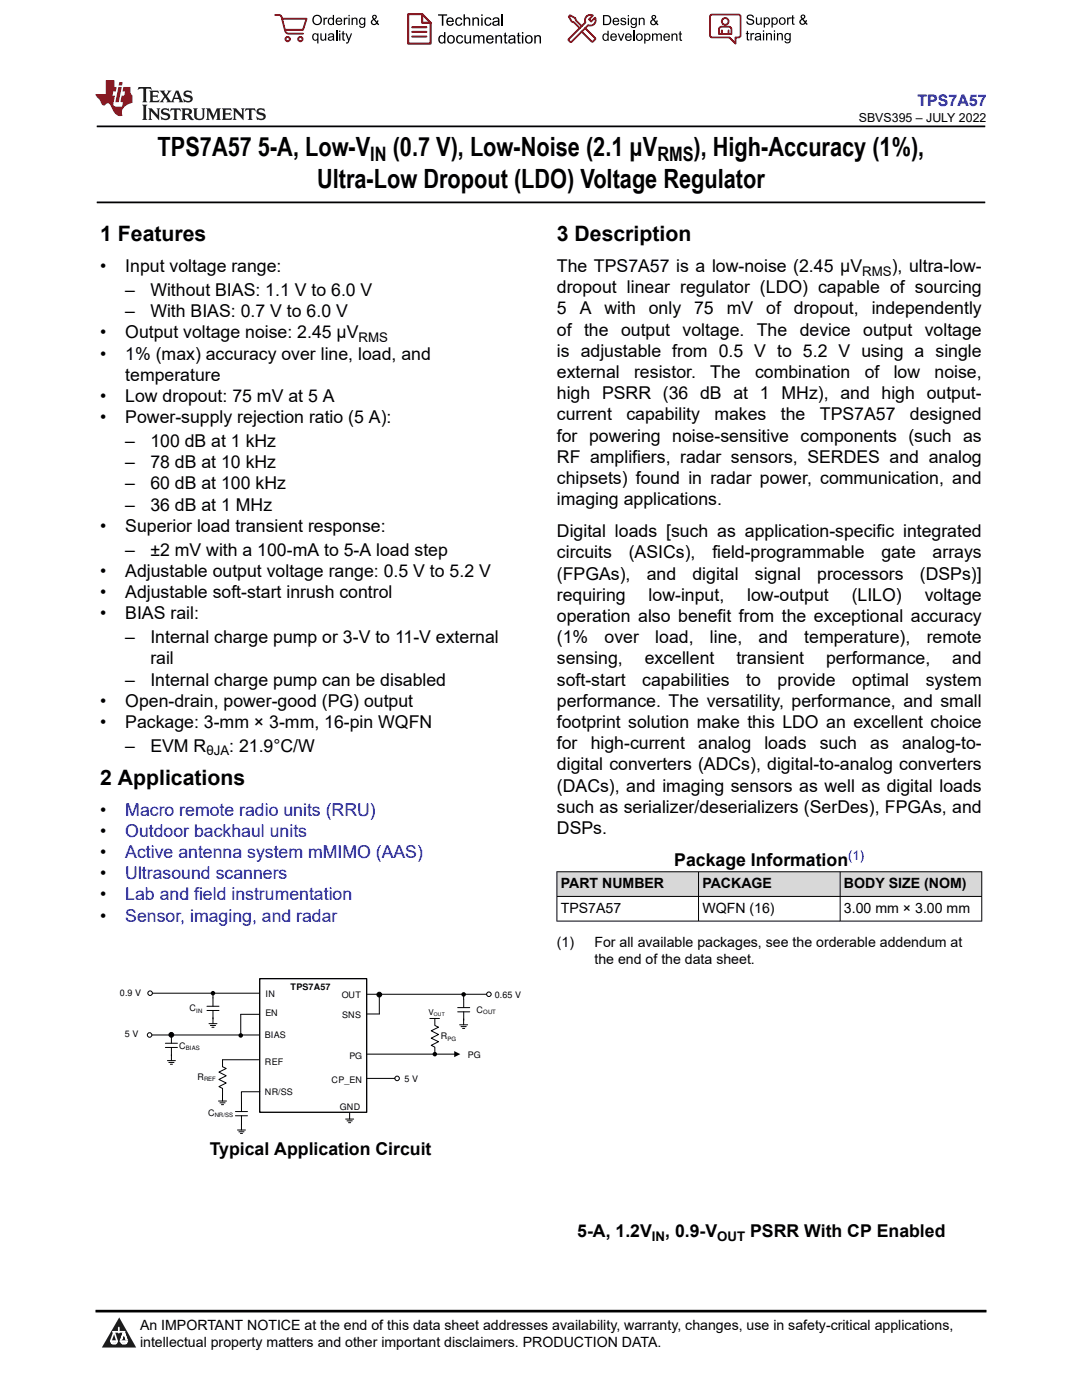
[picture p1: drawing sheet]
<svg xmlns="http://www.w3.org/2000/svg" width="216mm" height="279mm" viewBox="0 0 216 279" stroke-linecap="round" stroke-linejoin="round" font-family="sans-serif">
<defs><g id="words">
<g font-size="5.3">
<text x="31.5" y="31.2">TPS7A57 5-A, Low-V</text>
<text x="78.4" y="31.2">(0.7 V), Low-Noise (2.1 μV</text>
<text x="138.4" y="31.2">), High-Accuracy (1%),</text>
<text x="63.3" y="37.5">Ultra-Low Dropout (LDO) Voltage Regulator</text>
</g>
<g font-size="4.2">
<text x="20" y="48.1">1 Features</text>
<text x="111.1" y="48.1">3 Description</text>
<text x="20" y="156.6">2 Applications</text>
</g>
<g font-size="4">
<text x="73.9" y="32.2">IN</text>
<text x="131.2" y="32.2">RMS</text>
</g>
<g font-size="3.5">
<text x="20" y="54.3">•</text>
<text x="25" y="54.3">Input voltage range:</text>
<text x="25" y="59">–</text>
<text x="30" y="59">Without BIAS: 1.1 V to 6.0 V</text>
<text x="111.1" y="54.3">The TPS7A57 is a low-noise (2.45 µV</text>
<text x="111.1" y="58.5">dropout linear regulator (LDO) capable of sourcing</text>
<text x="177.9" y="54.3">), ultra-low-</text>
<text x="25" y="63.3">–</text>
<text x="30" y="63.3">With BIAS: 0.7 V to 6.0 V</text>
<text x="111.1" y="62.8">5</text>
<text x="115.7" y="62.8">A</text>
<text x="120.6" y="62.8">with</text>
<text x="129.5" y="62.8">only</text>
<text x="138.5" y="62.8">75</text>
<text x="145" y="62.8">mV</text>
<text x="152.9" y="62.8">of dropout,</text>
<text x="173.9" y="62.8">independently</text>
<text x="20" y="71.7">•</text>
<text x="20" y="67.5">•</text>
<text x="25" y="71.7">1% (max) accuracy over line, load, and</text>
<text x="25" y="67.5">Output voltage noise: 2.45 μV</text>
<text x="111.1" y="67">of the</text>
<text x="111.1" y="71.2">is adjustable from 0.5 V to 5.2 V using a single</text>
<text x="123.9" y="67">output</text>
<text x="136.2" y="67">voltage.</text>
<text x="151" y="67">The</text>
<text x="159.6" y="67">device</text>
<text x="172.2" y="67">output</text>
<text x="184.5" y="67">voltage</text>
<text x="25" y="76">temperature</text>
<text x="111.1" y="75.5">external</text>
<text x="126.5" y="75.5">resistor.</text>
<text x="141.7" y="75.5">The</text>
<text x="150.7" y="75.5">combination</text>
<text x="172.5" y="75.5">of</text>
<text x="178.3" y="75.5">low</text>
<text x="186.5" y="75.5">noise,</text>
<text x="20" y="80.2">•</text>
<text x="25" y="80.2">Low dropout: 75 mV at 5 A</text>
<text x="111.1" y="79.7">high PSRR (36 dB at 1 MHz), and high output-</text>
<text x="111.1" y="83.9">current</text>
<text x="125" y="83.9">capability</text>
<text x="142.6" y="83.9">makes</text>
<text x="155.8" y="83.9">the</text>
<text x="163.6" y="83.9">TPS7A57</text>
<text x="181.6" y="83.9">designed</text>
<text x="20" y="84.4">•</text>
<text x="25" y="84.4">Power-supply rejection ratio (5 A):</text>
<text x="25" y="89.2">–</text>
<text x="30" y="89.2">100 dB at 1 kHz</text>
<text x="111.1" y="88.2">for powering noise-sensitive components (such as</text>
<text x="25" y="93.4">–</text>
<text x="30" y="93.4">78 dB at 10 kHz</text>
<text x="111.1" y="92.4">RF amplifiers, radar sensors, SERDES and analog</text>
<text x="25" y="97.7">–</text>
<text x="25" y="101.9">–</text>
<text x="30" y="97.7">60 dB at 100 kHz</text>
<text x="30" y="101.9">36 dB at 1 MHz</text>
<text x="111.1" y="100.9">imaging applications.</text>
<text x="111.1" y="96.6">chipsets) found in radar power, communication, and</text>
<text x="20" y="106.1">•</text>
<text x="25" y="106.1">Superior load transient response:</text>
<text x="111.1" y="107.2">Digital loads [such as application-specific integrated</text>
<text x="25" y="110.9">–</text>
<text x="30" y="110.9">±2 mV with a 100-mA to 5-A load step</text>
<text x="111.1" y="111.4">circuits</text>
<text x="125.5" y="111.4">(ASICs),</text>
<text x="142.1" y="111.4">field-programmable</text>
<text x="175.9" y="111.4">gate</text>
<text x="186.1" y="111.4">arrays</text>
<text x="20" y="115.1">•</text>
<text x="20" y="119.4">•</text>
<text x="25" y="115.1">Adjustable output voltage range: 0.5 V to 5.2 V</text>
<text x="25" y="119.4">Adjustable soft-start inrush control</text>
<text x="111.1" y="115.7">(FPGAs),</text>
<text x="111.1" y="119.9">requiring</text>
<text x="129.1" y="115.7">and</text>
<text x="129.4" y="119.9">low-input,</text>
<text x="138.2" y="115.7">digital</text>
<text x="149.1" y="119.9">low-output</text>
<text x="150.6" y="115.7">signal</text>
<text x="163.1" y="115.7">processors</text>
<text x="169.9" y="119.9">(LILO)</text>
<text x="183.5" y="115.7">(DSPs)]</text>
<text x="184.5" y="119.9">voltage</text>
<text x="20" y="123.6">•</text>
<text x="25" y="123.6">BIAS rail:</text>
<text x="111.1" y="124.1">operation also benefit from the exceptional accuracy</text>
<text x="25" y="128.4">–</text>
<text x="30" y="128.4">Internal charge pump or 3-V to 11-V external</text>
<text x="111.1" y="128.4">(1%</text>
<text x="120.6" y="128.4">over</text>
<text x="130.7" y="128.4">load,</text>
<text x="141.6" y="128.4">line,</text>
<text x="151.4" y="128.4">and</text>
<text x="160.5" y="128.4">temperature),</text>
<text x="184.9" y="128.4">remote</text>
<text x="25" y="136.8">–</text>
<text x="30" y="132.6">rail</text>
<text x="30" y="136.8">Internal charge pump can be disabled</text>
<text x="111.1" y="132.6">sensing,</text>
<text x="111.1" y="136.8">soft-start</text>
<text x="128.2" y="136.8">capabilities</text>
<text x="128.6" y="132.6">excellent</text>
<text x="146.9" y="132.6">transient</text>
<text x="148.9" y="136.8">to</text>
<text x="155.2" y="136.8">provide</text>
<text x="164.8" y="132.6">performance,</text>
<text x="170" y="136.8">optimal</text>
<text x="184.7" y="136.8">system</text>
<text x="190" y="132.6">and</text>
<text x="20" y="141.1">•</text>
<text x="25" y="141.1">Open-drain, power-good (PG) output</text>
<text x="111.1" y="141.1">performance. The versatility, performance, and small</text>
<text x="20" y="145.3">•</text>
<text x="25" y="145.3">Package: 3-mm × 3-mm, 16-pin WQFN</text>
<text x="111.1" y="145.3">footprint solution make this LDO an excellent choice</text>
<text x="111.1" y="149.5">for</text>
<text x="117.9" y="149.5">high-current</text>
<text x="139.3" y="149.5">analog</text>
<text x="152.5" y="149.5">loads</text>
<text x="163.6" y="149.5">such</text>
<text x="173.7" y="149.5">as</text>
<text x="180" y="149.5">analog-to-</text>
<text x="25" y="150.1">–</text>
<text x="30" y="150.1">EVM R</text>
<text x="45.7" y="150.1">: 21.9°C/W</text>
<text x="111.1" y="153.8">digital converters (ADCs), digital-to-analog converters</text>
<text x="111.1" y="158">(DACs), and imaging sensors as well as digital loads</text>
<text x="20" y="162.8">•</text>
<text x="20" y="167">•</text>
<text x="111.1" y="166.5">DSPs.</text>
<text x="111.1" y="162.2">such as serializer/deserializers (SerDes), FPGAs, and</text>
<text x="20" y="171.2">•</text>
<text x="134.5" y="172.8">Package Information</text>
<text x="20" y="175.5">•</text>
<text x="20" y="179.7">•</text>
<text x="20" y="183.9">•</text>
<text x="41.9" y="230.4">Typical Application Circuit</text>
<text x="115.2" y="246.9">5-A, 1.2V</text>
<text x="132.7" y="246.9">, 0.9-V</text>
<text x="149.7" y="246.9">PSRR With CP Enabled</text>
</g>
<g font-size="3.5" fill="#00f">
<text x="25" y="162.8">Macro remote radio units (RRU)</text>
<text x="25" y="167">Outdoor backhaul units</text>
<text x="25" y="171.2">Active antenna system mMIMO (AAS)</text>
<text x="25" y="175.5">Ultrasound scanners</text>
<text x="25" y="179.7">Lab and field instrumentation</text>
<text x="25" y="183.9">Sensor, imaging, and radar</text>
</g>
<text font-size="3.2" fill="#00f" x="183.1" y="21.1">TPS7A57</text>
<g font-size="2.8">
<text x="111.9" y="177.3">PART NUMBER</text>
<text x="140.2" y="177.3">PACKAGE</text>
<text x="168.4" y="177.3">BODY SIZE (NOM)</text>
<text x="111.9" y="182.2">TPS7A57</text>
<text x="140.2" y="182.2">WQFN (16)</text>
<text x="168.4" y="182.2">3.00 mm × 3.00 mm</text>
<text x="111.1" y="189">(1)</text>
<text x="118.6" y="189">For all available packages, see the orderable addendum at</text>
<text x="118.6" y="192.4">the end of the data sheet.</text>
<text x="27.9" y="265.5">An IMPORTANT NOTICE at the end of this data sheet addresses availability, warranty, changes, use in safety-critical applications,</text>
<text x="27.9" y="268.9">intellectual property matters and other important disclaimers. PRODUCTION DATA.</text>
</g>
<g font-size="2.6">
<text x="172" y="55">RMS</text>
<text x="71.6" y="68.2">RMS</text>
<text x="41.2" y="150.8">θJA</text>
<text x="130.1" y="247.6">IN</text>
<text x="143.1" y="247.6">OUT</text>
</g>
<text font-size="2.6" fill="#00f" x="169.2" y="171.6">(1)</text>
<text font-size="2.5" x="171.4" y="24.3">SBVS395 – JULY 2022</text>
<g font-size="1.8">
<text x="58" y="197.6">TPS7A57</text>
<text x="23.9" y="198.8">0.9 V</text>
<text x="37.8" y="201.8">C</text>
<text x="52.9" y="198.9">IN</text>
<text x="52.9" y="202.8">EN</text>
<text x="68.2" y="199.1">OUT</text>
<text x="68.3" y="203.1">SNS</text>
<text x="95.1" y="202.1">C</text>
<text x="98.7" y="199.1">0.65 V</text>
<text x="24.9" y="206.9">5 V</text>
<text x="35.8" y="209.3">C</text>
<text x="52.8" y="207.1">BIAS</text>
<text x="88" y="207.4">R</text>
<text x="39.4" y="215.4">R</text>
<text x="52.8" y="212.6">REF</text>
<text x="69.7" y="211.3">PG</text>
<text x="80.7" y="215.9">5 V</text>
<text x="93.4" y="211.1">PG</text>
<text x="52.8" y="218.5">NR/SS</text>
<text x="66.2" y="216.2">CP_EN</text>
<text x="67.8" y="221.5">GND</text>
<text x="41.5" y="222.7">C</text>
</g>
<text font-size="1.6" x="85.5" y="202.6">V</text>
<g font-size="1.2">
<text x="39.2" y="202.1">IN</text>
<text x="96.4" y="202.4">OUT</text>
<text x="37.1" y="209.5">BIAS</text>
<text x="89.3" y="207.7">PG</text>
<text x="40.8" y="215.7">REF</text>
<text x="42.9" y="222.9">NR/SS</text>
</g>
<text font-size="1" x="86.6" y="202.8">OUT</text>
</g></defs>
<path d="M19.3 25.2h177.3M19.3 40.4h177.3" fill="none" stroke="#000" stroke-width=".35"/>
<g fill="#d8d8d8">
<path d="M111.1 174h84.8v4.9h-84.8z" fill-rule="evenodd"/>
<path d="M111.2 174h28.1v4.8h-28.1z" fill-rule="evenodd"/>
<path d="M139.4 174h28.2v4.8h-28.2z" fill-rule="evenodd"/>
<path d="M167.7 174h28.1v4.8h-28.1z" fill-rule="evenodd"/>
</g>
<g fill="none" stroke="#000" stroke-width=".2">
<path d="M111.1 174h84.9M111.1 178.9h84.9M111.1 173.9v10M139.4 173.9v10M167.6 173.9v10M195.9 173.9v10M30.4 198.2h21.4M42.5 198.2v2.6M73.2 198.4h23.9M75.7 198.4v4h-2.5M92.5 198.5v2.6M111.1 183.8h84.9"/>
<path d="M30.3 206.6h21.4M33 208.2h2.4M33 209h2.4M33.4 211.7h1.6M33.7 212h1M34 212.4h.4M34.2 206.5v1.7M34.2 209v2.7M41.3 200.8h2.4M41.3 201.7h2.4M41.7 204.3h1.6M42 204.7h1"/>
<path d="M42.3 205h.4M42.5 201.7v2.6M43.6 219.7h1.6M44.4 218.5v1.2M51.6 211.5h-7.2v1.4l.7 .3-1.4 .8 1.4 .7-1.4 .7 1.4 .7-1.4 .8 .7 .3v1.4M51.8 202.4h-3.8v4.2M51.8 217.9h-3.6v3.9M73.2 210.4h17.6M73.3 215.2h5.5M85.8 203.3h1.9M86.8 203.3v1.4l.7 .3-1.5 .7 1.5 .8-1.5 .7 1.5 .7-1.5 .7 .8 .4v1.4M91.3 201.1h2.4"/>
<path d="M91.3 201.9h2.4M91.7 204.5h1.6M92 204.9h1M92.3 205.2h.4M92.5 201.9v2.6M43.9 220.1h1M44.2 220.5h.4M47 221.8h2.4M47 222.7h2.4M47.4 225.5h1.6M47.7 225.9h1M48.2 222.7v2.8"/>
<path d="M69 223.3h1.6M69.2 223.7h1.1M69.6 224.1h.4M69.8 222.1v1.2"/>
<circle cx="30" cy="198.2" r=".45"/>
<circle cx="75.7" cy="198.5" r=".47"/>
<circle cx="97.6" cy="198.4" r=".45"/>
<circle cx="29.8" cy="206.6" r=".45"/>
<circle cx="34.2" cy="206.5" r=".47"/>
<circle cx="79.2" cy="215.2" r=".45"/>
</g>
<path d="M51.8 195.3h21.4v26.7h-21.4z" fill="none" stroke="#000" stroke-width=".26"/>
<g fill="#000">
<path d="M90.6 209.8l1.2 .6-1.2 .6z"/>
<circle cx="42.5" cy="198.2" r=".45"/>
<circle cx="75.7" cy="198.5" r=".47"/>
<circle cx="92.5" cy="198.5" r=".45"/>
<circle cx="34.2" cy="206.5" r=".47"/>
<circle cx="48" cy="206.6" r=".45"/>
<circle cx="86.8" cy="210.4" r=".45"/>
</g>
<path d="M0 0h215.9v23.8h-215.9z" fill-rule="evenodd" fill="#fff"/>
<path d="M27.7 17.4l-.2 .6 .5-.3h.6v.1v2.2l-.2 .4h1l-.2-.4v-2.2v-.1h.5l.5 .3-.1-.6zM29.8 18.1l.2 .4v1.5l-.2 .4h1.9l.1-.6a1.08 1.08 0 0 1-1.3 .2v-.7h.6l.4 .2v-.6l-.4 .2h-.6v-.6l.2-.1a1 1 0 0 1 1 .2l-.1-.5zM31.8 18.1l1 1.1-1 1.2h.9l-.2-.2 .4-.7 .5 .7-.2 .2h1.6l-.2-.2 .1-.4h1l.1 .4-.1 .2h.9l-.2-.3-.8-2h-.5l-1 2.2-.8-1.1 .9-1.1h-.8l.2 .2-.5 .7-.3-.7 .1-.2zM35.2 18.5l.4 1h-.8zM36.8 18.2a.65 .65 0 0 0-.2 .7 .65 .65 0 0 0 .6 .5l.7 .2 .1 .2a.79 .79 0 0 1-.7 .4 .79 .79 0 0 1-.7-.5l.1 .7 .2-.1a.93 .93 0 0 0 1.1 .1 .93 .93 0 0 0 .4-1 1.46 1.46 0 0 0-1.2-.6l-.1-.3a1.09 1.09 0 0 1 1.2 .2l-.2-.6-.1 .1-.6-.2zM28.4 20.9l.2 .4v2.3l-.2 .3h1l-.2-.3v-2.3l.2-.4zM29.6 21.6l.2 .4v1.6l-.2 .3h.8l-.3-.3v-1.4l1.7 1.8v-2l.2-.4h-.8l.2 .2 .1 1.1-1.2-1.3zM32.3 21.8a.65 .65 0 0 0-.2 .7 .65 .65 0 0 0 .7 .4l.6 .2 .1 .2a.79 .79 0 0 1-.7 .4 .79 .79 0 0 1-.7-.5l.1 .7 .2-.1a.93 .93 0 0 0 1.1 .1 .93 .93 0 0 0 .4-.9 1.46 1.46 0 0 0-1.2-.6l-.1-.4a1.09 1.09 0 0 1 1.2 .2l-.2-.6-.1 .1-.6-.1zM34.1 21.6l-.1 .7a.63 .63 0 0 1 .7-.4l.1 1.7-.3 .3h1l-.2-.3v-1.7a.66 .66 0 0 1 .8 .4l-.1-.7zM36.2 21.6l.2 .4v1.6l-.2 .3h.9l-.2-.2v-.7h.5l.1 .2a.79 .79 0 0 0 1.2 .6l-1-.9a.61 .61 0 0 0 .6-.6 .61 .61 0 0 0-.5-.6zM36.9 21.9h.2a.47 .47 0 0 1 .5 .1 .47 .47 0 0 1 .1 .5l-.2 .2h-.6zM38.5 21.6l.2 .2a2.27 2.27 0 0 0 .4 2 1.04 1.04 0 0 0 1.7-.7v-1.3l.2-.2h-.8l.2 .4v1.1a.6 .6 0 0 1-.6 .6 .6 .6 0 0 1-.6-.6v-1.1l.3-.4zM41.1 21.6l.2 .4v1.6l-.2 .3h.7l-.2-.3v-1.5l.9 1.9 .8-1.9v1.5l-.2 .3h1l-.3-.3v-1.6l.3-.4h-.8l-.7 1.5-.7-1.5zM44.3 21.6l.2 .4v1.6l-.2 .3h1.9l.1-.5a1.09 1.09 0 0 1-1.3 .1v-.6h.6l.4 .1v-.6l-.4 .2h-.6v-.6l.2-.1a1.01 1.01 0 0 1 1 .3l-.1-.6zM46.4 21.6l.3 .4v1.6l-.3 .3h.8l-.2-.3v-1.4l1.6 1.8v-2l.2-.4h-.7l.2 .2v1.1l-1.2-1.3zM49 21.6l-.1 .7a.63 .63 0 0 1 .8-.4v1.7l-.3 .3h1l-.2-.3v-1.7a.66 .66 0 0 1 .8 .4l-.1-.7zM51.4 21.8a.65 .65 0 0 0-.2 .7 .65 .65 0 0 0 .6 .4l.6 .2 .2 .2a.79 .79 0 0 1-.8 .4 .79 .79 0 0 1-.6-.5l.1 .7 .2-.1a.93 .93 0 0 0 1 .1 .93 .93 0 0 0 .5-.9 1.46 1.46 0 0 0-1.3-.6l-.1-.4a1.09 1.09 0 0 1 1.3 .2l-.2-.6-.2 .1-.5-.1z" fill="#231f20"/>
<path d="M21.1 16v2.8h-2.1l.1 .3 .9 1a.95 .95 0 0 0 .9 .9 .59 .59 0 0 1 .6-.4 .59 .59 0 0 1 .5 .4l.4 .8a1.59 1.59 0 0 0 2.1 1.3 1.61 1.61 0 0 1 1-2.2l1-.4-.1-1.5a1.59 1.59 0 0 1-.4-1.6h-1.4l-.2 .9h.5l-.1 .8h-.5l-.2 1v.2l.4 .1-.2 .9h-.6a.73 .73 0 0 1-1.1-.7l.3-1.5h-.5l.2-.8h.5l.2-.9h-.5v-1.4zM23.6 17.4l-.6 3h.7l.6-3zM23.8 16.4l-.1 .7h.7l.1-.7z" fill="#ed1c24"/>
<g fill="#000">
<path d="M62.3 4a1 1 0 0 1 2 0 1 1 0 0 1-2 0zM62.8 3.4a.78 .78 0 0 0-.1 1.1 .78 .78 0 0 0 1.1 .1 .78 .78 0 0 0 .1-1.1 .78 .78 0 0 0-1.1-.1z" fill-rule="evenodd"/>
<path d="M62.5 6.8l.4-.2 .4 .3v-.2h.2v2h-.2v-.7a.68 .68 0 0 1-.9-.1 .68 .68 0 0 1 0-.9zM62.6 7a.51 .51 0 0 0-.1 .6 .51 .51 0 0 0 .7 .2 .51 .51 0 0 0 .1-.7 .51 .51 0 0 0-.7-.1z" fill-rule="evenodd"/>
<path d="M64.5 3.5h.3v.3l.1-.3h.3l.1 .1-.1 .2a.32 .32 0 0 0-.3 0 .32 .32 0 0 0-.1 .4v.8h-.3z" fill-rule="evenodd"/>
<path d="M63.9 6.7h.3v.8a.36 .36 0 0 0 .3 .4 .36 .36 0 0 0 .4-.5v-.7h.2v1.4h-.2v-.2a.51 .51 0 0 1-.6 .2 .51 .51 0 0 1-.4-.5z" fill-rule="evenodd"/>
<path d="M65.6 3.7l.4-.2 .4 .2v-.7h.3v2h-.3v-.2a.7 .7 0 0 1-1-.1 .7 .7 0 0 1 .2-1zM65.8 3.8a.51 .51 0 0 0-.1 .7 .51 .51 0 0 0 .6 .2 .51 .51 0 0 0 .1-.7 .51 .51 0 0 0-.6-.2z" fill-rule="evenodd"/>
<path d="M65.6 6.8a.66 .66 0 0 1 .8-.1 .66 .66 0 0 1 .3 .8v.6h-.2l-.1-.2a.52 .52 0 0 1-.7 .2 .52 .52 0 0 1-.2-.6l.3-.2a.42 .42 0 0 0 .6-.3l-.3-.2-.3 .1-.1 .2h-.3zM65.7 7.6a.35 .35 0 0 0 .3 .4 .35 .35 0 0 0 .4-.4v-.2z" fill-rule="evenodd"/>
<path d="M67.7 6.1h.2v.3h-.2zM67.7 6.7h.2v1.4h-.2z" fill-rule="evenodd"/>
<path d="M67.1 3.7a.68 .68 0 0 1 .9-.1 .68 .68 0 0 1 .3 .7h-1.1a.42 .42 0 0 0 .3 .5 .42 .42 0 0 0 .5-.3h.3a.73 .73 0 0 1-1.1 .4 .73 .73 0 0 1-.1-1.2zM67.4 3.8l-.2 .3h.8l-.2-.4z" fill-rule="evenodd"/>
<path d="M68.6 3.5h.2v.3l.2-.3h.3l.1 .1-.1 .2a.32 .32 0 0 0-.4 0 .32 .32 0 0 0-.1 .4v.8h-.2z" fill-rule="evenodd"/>
<path d="M68.3 6.3l.3-.1v.5h.2v.1h-.2v.9l.3 .4a.36 .36 0 0 1-.4 0 .36 .36 0 0 1-.2-.4v-.9h-.1v-.1h.1z" fill-rule="evenodd"/>
<path d="M68.9 6.7h.3l.4 1.1 .4-1.1h.3l-.6 1.4a.51 .51 0 0 1-.6 .6l-.1-.3h.3l.2-.3z" fill-rule="evenodd"/>
<path d="M69.5 3h.3v.3h-.3zM69.5 3.5h.3v1.5h-.3z" fill-rule="evenodd"/>
<path d="M70.2 3.5h.2v.2a.52 .52 0 0 1 .6-.2 .52 .52 0 0 1 .3 .6v.9h-.2v-.9a.34 .34 0 0 0-.3-.4 .34 .34 0 0 0-.4 .3v1h-.2z" fill-rule="evenodd"/>
<path d="M71.8 3.7l.4-.2 .5 .2v-.2h.2v1.3a.64 .64 0 0 1-.5 .8 .64 .64 0 0 1-.7-.5h.2a.41 .41 0 0 0 .5 .2 .41 .41 0 0 0 .2-.5 .69 .69 0 0 1-.9-.1 .69 .69 0 0 1 .1-1zM72 3.8a.5 .5 0 0 0-.1 .7 .5 .5 0 0 0 .7 .1 .5 .5 0 0 0 .1-.6 .5 .5 0 0 0-.7-.2z" fill-rule="evenodd"/>
<path d="M74.4 3.1a.47 .47 0 0 1 .7 .1 .47 .47 0 0 1-.3 .7l.4 .4 .1-.3 .2 .1-.1 .4 .3 .3-.2 .2-.3-.3a.63 .63 0 0 1-1 .1 .63 .63 0 0 1 .3-1l-.3-.4zM74.5 3.4a.27 .27 0 0 0 .5 0 .27 .27 0 0 0-.5 0zM74.4 4.1a.4 .4 0 0 0 0 .6 .4 .4 0 0 0 .6-.1l-.4-.6z" fill-rule="evenodd"/>
<path d="M87.4 2.9h1.8v.2h-.7v2h-.3v-2h-.8z" fill-rule="evenodd"/>
<path d="M87.6 7.2l.5-.2 .5 .2v-.8h.3v2.3h-.3v-.2a.76 .76 0 0 1-1-.1 .76 .76 0 0 1-.1-1zM87.9 7.4a.58 .58 0 0 0-.2 .7 .58 .58 0 0 0 .8 .2 .58 .58 0 0 0 .1-.7 .58 .58 0 0 0-.7-.2z" fill-rule="evenodd"/>
<path d="M89.5 7.2a.81 .81 0 0 1 1.1 .1 .81 .81 0 0 1-.2 1.2 .81 .81 0 0 1-1.1-.2l-.1-.7zM89.6 7.4a.57 .57 0 0 0 0 .8 .57 .57 0 0 0 .8 0 .57 .57 0 0 0 0-.7 .57 .57 0 0 0-.8-.1z" fill-rule="evenodd"/>
<path d="M89.3 3.7a.77 .77 0 0 1 .9-.2 .77 .77 0 0 1 .4 .9h-1.3a.48 .48 0 0 0 .4 .5 .48 .48 0 0 0 .6-.3h.3a.83 .83 0 0 1-1.3 .4 .83 .83 0 0 1 0-1.3zM89.5 3.8l-.2 .4h1l-.3-.5z" fill-rule="evenodd"/>
<path d="M91 3.7a.7 .7 0 0 1 1.2 .3h-.2a.45 .45 0 0 0-.6-.3 .45 .45 0 0 0-.3 .6 .45 .45 0 0 0 .3 .6 .45 .45 0 0 0 .6-.4l.3 .1a.76 .76 0 0 1-1.1 .5 .76 .76 0 0 1-.3-1.1z" fill-rule="evenodd"/>
<path d="M91.2 7.2a.7 .7 0 0 1 1.2 .3l-.3 .1a.45 .45 0 0 0-.5-.4 .45 .45 0 0 0-.3 .7 .45 .45 0 0 0 .3 .6 .45 .45 0 0 0 .6-.4h.2a.76 .76 0 0 1-1 .5 .76 .76 0 0 1-.4-1.1z" fill-rule="evenodd"/>
<path d="M92.5 2.9h.3v.8a.59 .59 0 0 1 .7-.2 .59 .59 0 0 1 .3 .6v1h-.2v-1a.4 .4 0 0 0-.5-.4 .4 .4 0 0 0-.3 .5v.9h-.3z" fill-rule="evenodd"/>
<path d="M92.7 7h.2v.9a.41 .41 0 0 0 .5 .6 .41 .41 0 0 0 .3-.6v-.9h.3v1.7h-.3v-.3a.58 .58 0 0 1-.7 .3 .58 .58 0 0 1-.3-.7z" fill-rule="evenodd"/>
<path d="M94.3 3.5h.2v.2a.59 .59 0 0 1 .7-.2 .59 .59 0 0 1 .4 .6v1h-.3v-1a.41 .41 0 0 0-.4-.4 .41 .41 0 0 0-.4 .5v.9h-.2z" fill-rule="evenodd"/>
<path d="M94.4 7h.3v.3a.56 .56 0 0 1 1 0 .54 .54 0 0 1 .6-.3 .54 .54 0 0 1 .4 .5v1.2h-.3v-1.1a.34 .34 0 0 0-.3-.4 .34 .34 0 0 0-.4 .3v1.2h-.3v-1.1a.38 .38 0 0 0-.5-.3 .38 .38 0 0 0-.2 .5v.9h-.3z" fill-rule="evenodd"/>
<path d="M96 2.9h.3v.3h-.3zM96 3.5h.3v1.6h-.3z" fill-rule="evenodd"/>
<path d="M96.8 3.7a.7 .7 0 0 1 1.3 .3h-.3a.45 .45 0 0 0-.6-.3 .45 .45 0 0 0-.3 .6 .45 .45 0 0 0 .3 .6 .45 .45 0 0 0 .6-.4l.3 .1a.76 .76 0 0 1-1.1 .5 .76 .76 0 0 1-.3-1.1z" fill-rule="evenodd"/>
<path d="M97.2 7.2a.77 .77 0 0 1 .9-.1 .77 .77 0 0 1 .4 .8h-1.2a.48 .48 0 0 0 .3 .6 .48 .48 0 0 0 .6-.4l.3 .1a.83 .83 0 0 1-1.3 .3 .83 .83 0 0 1 0-1.3zM97.4 7.4l-.1 .3h.9l-.2-.4z" fill-rule="evenodd"/>
<path d="M98.8 7h.3v.3a.59 .59 0 0 1 .7-.3 .59 .59 0 0 1 .4 .7v1h-.3v-1a.41 .41 0 0 0-.5-.5 .41 .41 0 0 0-.3 .6v.9h-.3z" fill-rule="evenodd"/>
<path d="M98.4 3.7a.74 .74 0 0 1 1-.2 .74 .74 0 0 1 .3 .9v.7h-.3v-.2a.59 .59 0 0 1-.8 .3 .59 .59 0 0 1-.3-.8l1.1-.3a.42 .42 0 0 0-.4-.4 .42 .42 0 0 0-.5 .3h-.2zM98.6 4.5a.36 .36 0 0 0 .2 .5 .36 .36 0 0 0 .5-.2l.1-.5z" fill-rule="evenodd"/>
<path d="M100.7 6.6l.2-.1v.5h.3v.2h-.3v1l.1 .2h.2l.1 .3a.41 .41 0 0 1-.5-.1 .41 .41 0 0 1-.1-.4v-1h-.2v-.2h.2z" fill-rule="evenodd"/>
<path d="M101.6 7.2a.74 .74 0 0 1 .9-.2 .74 .74 0 0 1 .3 1l.1 .7h-.3v-.2a.59 .59 0 0 1-.8 .2 .59 .59 0 0 1-.3-.8l1-.3a.42 .42 0 0 0-.3-.4 .42 .42 0 0 0-.5 .3h-.3zM101.8 8.1a.36 .36 0 0 0 .1 .5 .36 .36 0 0 0 .5-.3l.2-.4z" fill-rule="evenodd"/>
<path d="M103.3 6.6l.3-.1v.5h.3v.2h-.3v1l.1 .2h.2v.3a.41 .41 0 0 1-.5-.1 .41 .41 0 0 1-.1-.4v-1h-.2v-.2h.2z" fill-rule="evenodd"/>
<path d="M104.1 6.4h.3v.3h-.3zM104.1 7h.3v1.7h-.3z" fill-rule="evenodd"/>
<path d="M105 7.2a.81 .81 0 0 1 1.1 .1 .81 .81 0 0 1-.1 1.2 .81 .81 0 0 1-1.2-.2v-.7zM105.2 7.4a.57 .57 0 0 0-.1 .8 .57 .57 0 0 0 .8 0 .57 .57 0 0 0 0-.7 .57 .57 0 0 0-.7-.1z" fill-rule="evenodd"/>
<path d="M106.6 7h.3v.3a.59 .59 0 0 1 .7-.3 .59 .59 0 0 1 .4 .7v1h-.3v-1a.41 .41 0 0 0-.5-.5 .41 .41 0 0 0-.3 .6v.9h-.3z" fill-rule="evenodd"/>
<path d="M120.3 3h.7a1 1 0 0 1 1 1 1 1 0 0 1-1 1h-.7zM120.6 3.2v1.6h.4a.77 .77 0 0 0 .7-.8 .77 .77 0 0 0-.7-.8z" fill-rule="evenodd"/>
<path d="M120.4 6.9l.4-.2 .4 .2v-.8h.3v2h-.3v-.1a.7 .7 0 0 1-.9-.2 .7 .7 0 0 1 .1-.9zM120.6 7a.51 .51 0 0 0-.1 .7 .51 .51 0 0 0 .6 .1 .51 .51 0 0 0 .1-.6 .51 .51 0 0 0-.6-.2z" fill-rule="evenodd"/>
<path d="M122 6.9a.68 .68 0 0 1 .8-.2 .68 .68 0 0 1 .3 .8h-1.1a.42 .42 0 0 0 .3 .5 .42 .42 0 0 0 .5-.3h.3a.73 .73 0 0 1-1.1 .3 .73 .73 0 0 1 0-1.1zM122.2 7l-.2 .3h.8l-.2-.4z" fill-rule="evenodd"/>
<path d="M122.4 3.7a.68 .68 0 0 1 .8-.1 .68 .68 0 0 1 .4 .8h-1.1a.42 .42 0 0 0 .3 .4 .42 .42 0 0 0 .5-.3l.3 .1a.73 .73 0 0 1-1.2 .3 .73 .73 0 0 1 0-1.2zM122.6 3.8l-.1 .3h.8l-.2-.3z" fill-rule="evenodd"/>
<path d="M123.9 3.7l.1-.1a.62 .62 0 0 1 .9 .3l-.2 .1a.29 .29 0 0 0-.3-.3 .29 .29 0 0 0-.3 .3l.1 .1a.58 .58 0 0 1 .6 .1 .58 .58 0 0 1 .1 .6 .67 .67 0 0 1-1.1-.2l.2-.1a.33 .33 0 0 0 .4 .4 .33 .33 0 0 0 .3-.4 .71 .71 0 0 1-.9-.6z" fill-rule="evenodd"/>
<path d="M123.3 6.7h.2l.4 1.2 .4-1.2h.3l-.6 1.4h-.2z" fill-rule="evenodd"/>
<path d="M125.3 3h.2v.3h-.2zM125.3 3.6h.2v1.4h-.2z" fill-rule="evenodd"/>
<path d="M124.9 6.9a.68 .68 0 0 1 .8-.2 .68 .68 0 0 1 .4 .8h-1.1a.42 .42 0 0 0 .3 .5 .42 .42 0 0 0 .5-.3h.3a.73 .73 0 0 1-1.2 .3 .73 .73 0 0 1 0-1.1zM125.1 7l-.1 .3h.8l-.2-.4z" fill-rule="evenodd"/>
<path d="M126 3.7l.4-.2 .4 .2v-.1h.3v1.2a.64 .64 0 0 1-.5 .8 .64 .64 0 0 1-.8-.5l.3 .1a.41 .41 0 0 0 .5 .2 .41 .41 0 0 0 .2-.6 .69 .69 0 0 1-.9-.1 .69 .69 0 0 1 .1-1zM126.2 3.9a.5 .5 0 0 0-.1 .6 .5 .5 0 0 0 .6 .2 .5 .5 0 0 0 .2-.7 .5 .5 0 0 0-.7-.1z" fill-rule="evenodd"/>
<path d="M126.9 7.4a.73 .73 0 0 1 1.4 0 .73 .73 0 0 1-1.4 0zM127.3 7a.5 .5 0 0 0-.1 .7 .5 .5 0 0 0 .7 0 .5 .5 0 0 0 0-.6 .5 .5 0 0 0-.6-.1z" fill-rule="evenodd"/>
<path d="M127.5 3.6h.2v.2a.52 .52 0 0 1 .6-.3 .52 .52 0 0 1 .3 .6v.9h-.2v-.9a.34 .34 0 0 0-.3-.4 .34 .34 0 0 0-.4 .3v1h-.2z" fill-rule="evenodd"/>
<path d="M128.5 6.7h.3v.2a.67 .67 0 0 1 .9 0 .67 .67 0 0 1 0 .9 .55 .55 0 0 1-.9 .2v.7h-.3zM128.9 7a.5 .5 0 0 0-.1 .7 .5 .5 0 0 0 .6 .1 .5 .5 0 0 0 .2-.6 .5 .5 0 0 0-.7-.2z" fill-rule="evenodd"/>
<path d="M130.1 6.7h.2v.2a.49 .49 0 0 1 .9 0l.4-.2a.42 .42 0 0 1 .5 .4v1h-.3v-.9a.3 .3 0 0 0-.2-.3 .3 .3 0 0 0-.4 .2v1h-.2v-.9a.33 .33 0 0 0-.5-.3 .33 .33 0 0 0-.2 .5v.7h-.2z" fill-rule="evenodd"/>
<path d="M130.1 3.1a.47 .47 0 0 1 .8 .1 .47 .47 0 0 1-.3 .7l.3 .4 .1-.2h.3l-.2 .5 .3 .3-.2 .2-.3-.3a.63 .63 0 0 1-1 .1 .63 .63 0 0 1 .3-1l-.2-.5zM130.2 3.5a.27 .27 0 0 0 .5 0 .27 .27 0 0 0-.5 0zM130.2 4.1a.4 .4 0 0 0 0 .7 .4 .4 0 0 0 .6-.2l-.5-.6z" fill-rule="evenodd"/>
<path d="M132.5 6.9a.68 .68 0 0 1 .9-.2 .68 .68 0 0 1 .3 .8h-1.1a.42 .42 0 0 0 .3 .5 .42 .42 0 0 0 .5-.3h.3a.73 .73 0 0 1-1.1 .3 .73 .73 0 0 1-.1-1.1zM132.7 7l-.1 .3h.8l-.2-.4z" fill-rule="evenodd"/>
<path d="M134 6.7h.2v.2a.52 .52 0 0 1 .6-.2 .52 .52 0 0 1 .4 .6v.8h-.3v-.8a.34 .34 0 0 0-.2-.4 .34 .34 0 0 0-.4 .2l-.1 1h-.2z" fill-rule="evenodd"/>
<path d="M135.6 6.3l.2-.1v.5h.3v.2h-.3v.8l.3 .4a.36 .36 0 0 1-.4 0 .36 .36 0 0 1-.1-.4v-.8h-.2v-.2h.2z" fill-rule="evenodd"/>
<path d="M149.2 3a.8 .8 0 0 1 1.2 .5h-.2a.44 .44 0 0 0-.5-.4 .44 .44 0 0 0-.4 .5l.2 .1a.9 .9 0 0 1 1 .8 .84 .84 0 0 1-.9 .5 .84 .84 0 0 1-.7-.7h.3a.52 .52 0 0 0 .5 .5 .52 .52 0 0 0 .5-.6l-.2-.1a.85 .85 0 0 1-1-.8z" fill-rule="evenodd"/>
<path d="M149 6.3l.3-.2v.5h.2v.2h-.2v.9l.2 .4a.36 .36 0 0 1-.4-.1 .36 .36 0 0 1-.1-.4v-.8h-.2v-.2h.2z" fill-rule="evenodd"/>
<path d="M149.7 6.6h.3v.2l.1-.2h.3l.1 .1-.1 .2a.32 .32 0 0 0-.3 0 .32 .32 0 0 0-.1 .4v.8h-.3z" fill-rule="evenodd"/>
<path d="M150.7 6.8a.66 .66 0 0 1 .9-.2 .66 .66 0 0 1 .3 .9v.6h-.2l-.1-.2a.52 .52 0 0 1-.7 .2 .52 .52 0 0 1-.2-.7l.2-.1a.42 .42 0 0 0 .7-.3l-.3-.2h-.3l-.1 .3-.3-.1zM150.9 7.5a.35 .35 0 0 0 .3 .5 .35 .35 0 0 0 .4-.4v-.3z" fill-rule="evenodd"/>
<path d="M150.8 3.5h.3v.8a.36 .36 0 0 0 .3 .5 .36 .36 0 0 0 .4-.5v-.8h.2v1.4h-.2v-.2a.51 .51 0 0 1-.6 .3 .51 .51 0 0 1-.4-.6z" fill-rule="evenodd"/>
<path d="M152.2 6.1h.3v.2h-.3zM152.2 6.6h.3v1.5h-.3z" fill-rule="evenodd"/>
<path d="M152.4 3.5h.2v.2a.67 .67 0 0 1 .9 0 .67 .67 0 0 1 .1 .9 .55 .55 0 0 1-1 .2v.7h-.2zM152.7 3.8a.5 .5 0 0 0-.1 .7 .5 .5 0 0 0 .7 .1 .5 .5 0 0 0 .1-.6 .5 .5 0 0 0-.7-.2z" fill-rule="evenodd"/>
<path d="M152.9 6.6h.2v.2a.52 .52 0 0 1 .6-.2 .52 .52 0 0 1 .3 .6v.9h-.2v-.9a.34 .34 0 0 0-.3-.4 .34 .34 0 0 0-.4 .2v1.1h-.2z" fill-rule="evenodd"/>
<path d="M153.9 3.5h.3v.2a.67 .67 0 0 1 .9 0 .67 .67 0 0 1 0 .9 .55 .55 0 0 1-.9 .2v.7h-.3zM154.3 3.8a.5 .5 0 0 0-.1 .7 .5 .5 0 0 0 .6 .1 .5 .5 0 0 0 .2-.6 .5 .5 0 0 0-.7-.2z" fill-rule="evenodd"/>
<path d="M154.4 6.1h.3v.2h-.3zM154.4 6.6h.3v1.5h-.3z" fill-rule="evenodd"/>
<path d="M155 6.6h.3v.2a.52 .52 0 0 1 .6-.2 .52 .52 0 0 1 .3 .6v.9h-.2v-.9a.34 .34 0 0 0-.3-.4 .34 .34 0 0 0-.4 .2v1.1h-.3z" fill-rule="evenodd"/>
<path d="M155.4 4.2a.75 .75 0 0 1 1.5 0 .75 .75 0 0 1-1.5 0zM155.8 3.8a.5 .5 0 0 0-.1 .7 .5 .5 0 0 0 .8 0 .5 .5 0 0 0 0-.7 .5 .5 0 0 0-.7 0z" fill-rule="evenodd"/>
<path d="M156.7 6.8l.4-.2 .5 .2v-.2h.2v1.3a.64 .64 0 0 1-.5 .7 .64 .64 0 0 1-.8-.4h.3a.41 .41 0 0 0 .5 .2 .41 .41 0 0 0 .2-.5 .69 .69 0 0 1-.9-.1 .69 .69 0 0 1 .1-1zM156.9 6.9a.5 .5 0 0 0-.1 .7 .5 .5 0 0 0 .6 .1 .5 .5 0 0 0 .2-.7 .5 .5 0 0 0-.7-.1z" fill-rule="evenodd"/>
<path d="M157.1 3.5h.2v.2l.1-.2h.3h.2l-.1 .3a.32 .32 0 0 0-.4 0 .32 .32 0 0 0-.1 .4v.7h-.2z" fill-rule="evenodd"/>
<path d="M158 3.1l.3-.1v.5h.2v.2h-.2v.8l.3 .4a.36 .36 0 0 1-.4 0 .36 .36 0 0 1-.2-.4v-.8h-.1v-.2h.1z" fill-rule="evenodd"/>
<path d="M159.9 3a.47 .47 0 0 1 .7 .1 .47 .47 0 0 1-.3 .7l.4 .5 .1-.3h.2l-.1 .5 .3 .3-.2 .2-.3-.3a.63 .63 0 0 1-1 .1 .63 .63 0 0 1 .3-1l-.3-.5zM160 3.4a.27 .27 0 0 0 .5 0 .27 .27 0 0 0-.5 0zM159.9 4.1a.4 .4 0 0 0 0 .6 .4 .4 0 0 0 .6-.2l-.4-.6z" fill-rule="evenodd"/>
</g>
<path d="M67.2 6.1v2M126.5 6.1v2" fill="none" stroke="#000" stroke-width=".25"/>
<g fill="none" stroke="#de0000" stroke-width=".37">
<path d="M54.9 3h.9a1.19 1.19 0 0 1 .6 1.2l.6 2.1a.85 .85 0 0 0 1 .4h2.5M56.3 3.7h4.9l-.7 2.2h-3.6M116.1 5.2l-1.2-1.1-.1-.5-1-.6-.3 .3 .6 1 .5 .2 1.1 1.1M116.8 5.6l1.9 2v.3l-.4 .4h-.3l-1.9-2zM116.8 5.6l.6-.6a1.07 1.07 0 0 0 1.2-.2 1.07 1.07 0 0 0 .1-1.3l-.7 .8-.5-.4 .8-.8a1.07 1.07 0 0 0-1.2 .2 1.07 1.07 0 0 0-.3 1.2l-3.3 3.3v.3l.3 .3h.2l2.1-2.1M141.7 3.1l.4-.2h5.3l.3 .2 .1 3.9-.2 .4-.8 .1v1.2l-1.3-1.2h-3.4l-.4-.2zM143.5 5.6l.5-.3 1.7 .1 .2 .5v.9h-2.4zM144 6.1v.7M145.4 6.1v.7"/>
<circle cx="57.4" cy="7.8" r=".44"/>
<circle cx="59.9" cy="7.8" r=".44"/>
<circle cx="144.7" cy="4.3" r=".67"/>
</g>
<path d="M100.2 2.9v2.2" fill="none" stroke="#000" stroke-width=".28"/>
<path d="M81.4 2.8h2.8v1.7h1.7v4.2h-4.5zM82.3 6.4h2.8M82.3 5.4h2.8M82.3 7.3h2.8M84.2 2.8l1.7 1.7" fill="none" stroke="#de0000" stroke-width=".42"/>
<path d="M0 261.4h215.9v18h-215.9z" fill-rule="evenodd" fill="#fff"/>
<path d="M23.8 262.9l3.4 6h-6.9z" fill="#231f20"/>
<path d="M22.1 267.7h1.3l-.4 .5h-.3a.55 .55 0 0 1-.6-.5z" fill-rule="evenodd" fill="#fff"/>
<path d="M22.1 267.7h1.3l-.4 .5h-.3a.55 .55 0 0 1-.6-.5z" fill="none" stroke="#231f20" stroke-width=".34"/>
<path d="M22.1 267.7h1.3l-.4 .5h-.5zM22.6 265.8h.1M22.6 265.8h2.3zM23.7 265.9h.1M23.7 264.9v1zM24 267.7h.1" fill="none" stroke="#fff" stroke-width=".34"/>
<path d="M24.7 265.8l-.7 1.9z" fill="#fff"/>
<path d="M24.7 265.8l-.7 1.9z" fill="none" stroke="#fff" stroke-width=".34"/>
<path d="M24.7 265.8l.7 1.9z" fill="#fff"/>
<path d="M24.7 265.8l.7 1.9zM25.3 267.7h.1" fill="none" stroke="#fff" stroke-width=".34"/>
<path d="M22.8 265.8l-.7 1.9z" fill="#fff"/>
<path d="M22.8 265.8l-.7 1.9z" fill="none" stroke="#fff" stroke-width=".34"/>
<path d="M22.8 265.8l.6 1.9z" fill="#fff"/>
<path d="M22.8 265.8l.6 1.9z" fill="none" stroke="#fff" stroke-width=".34"/>
<path d="M24.1 267.7h1.3a.65 .65 0 0 1-.6 .5 .65 .65 0 0 1-.7-.5z" fill-rule="evenodd" fill="#fff"/>
<path d="M24.1 267.7h1.3a.65 .65 0 0 1-.6 .5 .65 .65 0 0 1-.7-.5z" fill="none" stroke="#231f20" stroke-width=".34"/>
<path d="M24 267.7h.1M24.1 267.7h1.3l-.4 .5h-.5z" fill="none" stroke="#fff" stroke-width=".34"/>
<path d="M19 261.7h177.8" fill="none" stroke="#000" stroke-width=".53"/>
<use href="#words"/>
</svg>
